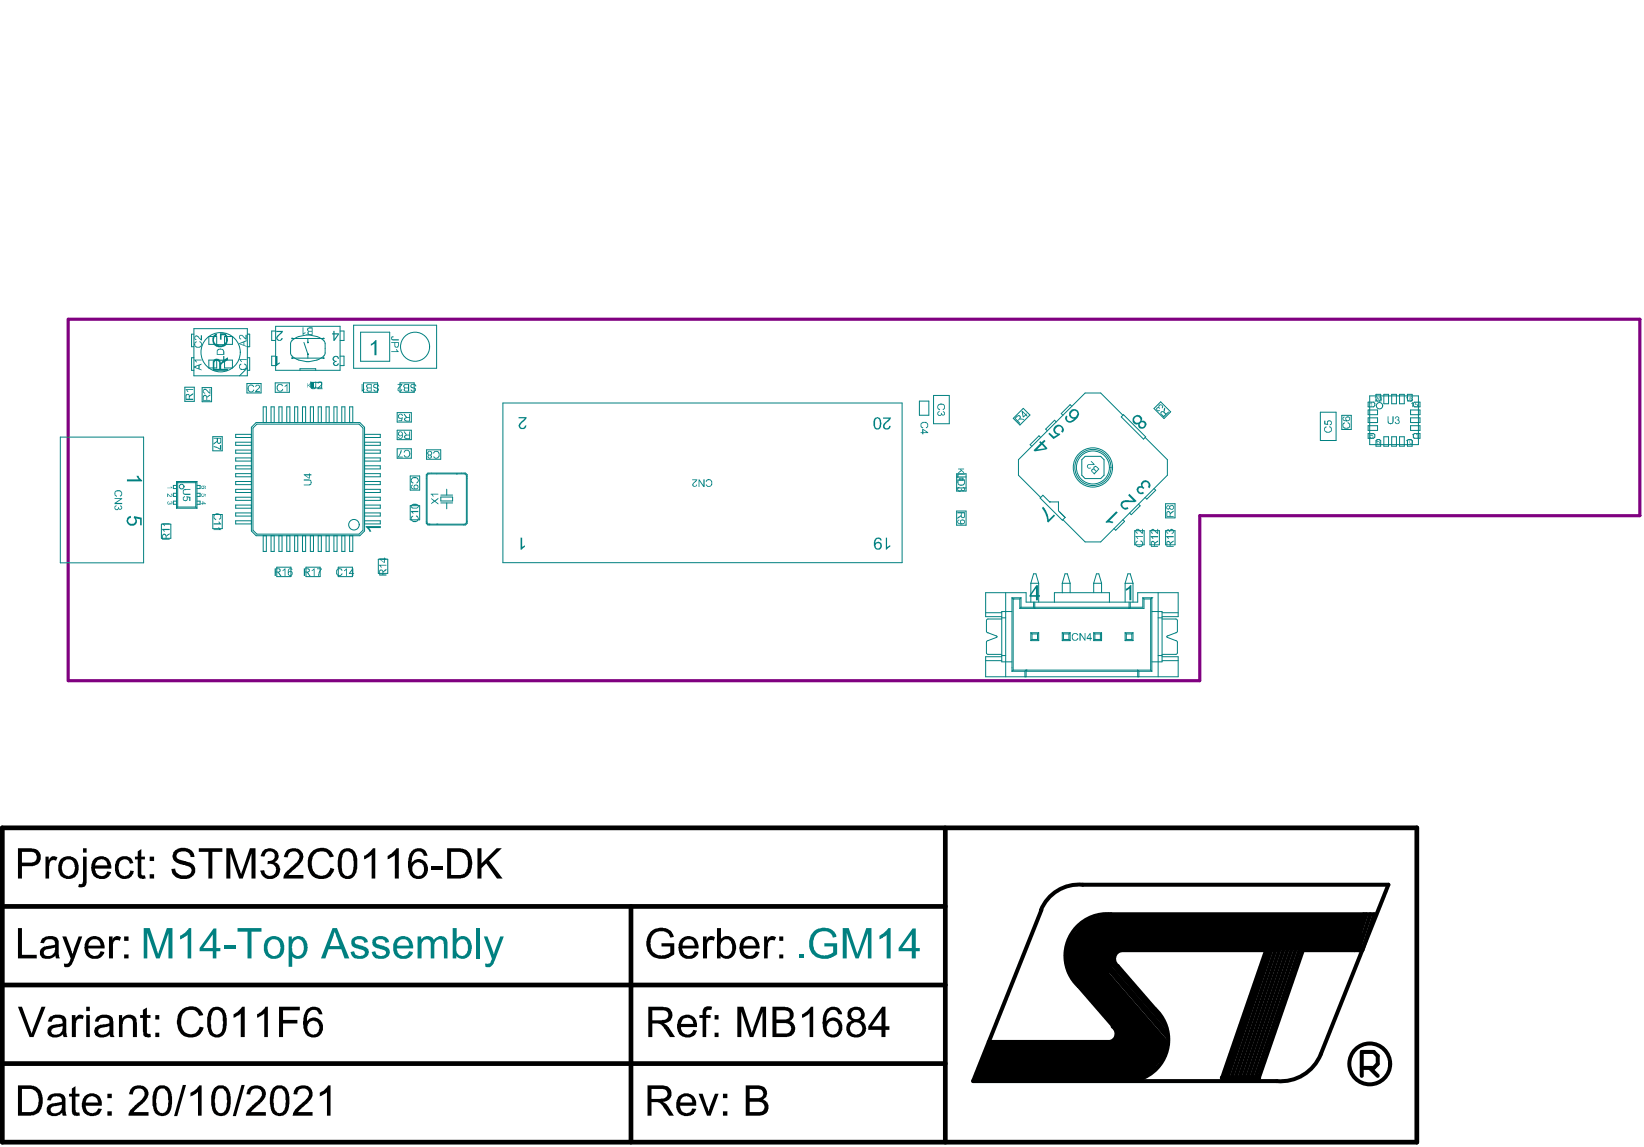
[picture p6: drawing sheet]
<svg xmlns="http://www.w3.org/2000/svg" width="348mm" height="243mm" viewBox="0 0 348 243" stroke-linecap="round" stroke-linejoin="round" font-family="sans-serif">
<g fill="#000">
<path d="M36.7 180.3a2.7 2.7 0 0 1 4.3 .5l.1 .6h-.7a1.63 1.63 0 0 0-1.3-1.3 1.63 1.63 0 0 0-1.7 .7 .94 .94 0 0 0 1.1 1.2l.4 .2a2.39 2.39 0 0 1 2.4 1.7 2.13 2.13 0 0 1-2.7 2.1 2.32 2.32 0 0 1-2.4-2.1l.9-.1a1.79 1.79 0 0 0 2.5 1.4 .98 .98 0 0 0 .9-1.2 .98 .98 0 0 0-1.1-.8l-.3-.2a2.69 2.69 0 0 1-2.5-1.4l-.1-.6zM55.5 180.3a1.92 1.92 0 0 1 2.2-.7 1.92 1.92 0 0 1 1.3 1.8l-.3 .5-.6 .5a1.73 1.73 0 0 1 1.2 1.6 1.73 1.73 0 0 1-1 1.7 2.05 2.05 0 0 1-3.2-1.5l.8-.1a1.23 1.23 0 0 0 1.9 1.1 1.32 1.32 0 0 0 .5-1.7 1.32 1.32 0 0 0-1.7-.6l.1-.7a1.11 1.11 0 0 0 1.2-.4 1.11 1.11 0 0 0 0-1.4 1.18 1.18 0 0 0-1.3-.2 1.18 1.18 0 0 0-.7 1.1l-.7-.1zM60.7 179.9a2.12 2.12 0 0 1 2.2-.3 2.12 2.12 0 0 1 1.3 1.8l-.3 .8-.5 .7-2.1 1.8-.2 .5h3.1v.7h-4.2a2.7 2.7 0 0 1 1.3-2.1l.4-.3a4.2 4.2 0 0 0 1.6-2.1 1.23 1.23 0 0 0-1.2-1.2 1.23 1.23 0 0 0-1.2 1.2h-.8zM66.1 180.2a2.73 2.73 0 0 1 4.5 1.1l-.8 .1a1.86 1.86 0 0 0-3.2-.6 3.5 3.5 0 0 0 .1 4.1 1.91 1.91 0 0 0 3.2-1.3l.8 .3a2.78 2.78 0 0 1-2.2 2.1 2.78 2.78 0 0 1-2.8-1.1 4.1 4.1 0 0 1 .4-4.7zM9.6 181.3h.7v.6a1.14 1.14 0 0 1 1.9-.5l-.4 .8a.86 .86 0 0 0-1 0 .86 .86 0 0 0-.3 .9l-.1 2.8h-.8zM23.1 198.2h.7v.6a1.14 1.14 0 0 1 1.8-.5l-.3 .8a.86 .86 0 0 0-1.1 0 .86 .86 0 0 0-.3 .9v2.8h-.8zM24.9 181.7a2.15 2.15 0 0 1 3 .2l.3 .7-.7 .2a1.09 1.09 0 0 0-.8-1 1.09 1.09 0 0 0-1.2 .4 2.42 2.42 0 0 0 .2 3 1.16 1.16 0 0 0 1.2 .1 1.16 1.16 0 0 0 .6-1.1l.8 .1a2.01 2.01 0 0 1-2.3 1.7 2.01 2.01 0 0 1-1.7-2.4l.2-1.3zM29.1 180.2l.8-.5v1.6h.8v.6h-.8v3.1l.2 .2h.6l.1 .7a2.02 2.02 0 0 1-1.6-.3l-.1-3.7h-.6v-.6h.6zM42.1 179.5h4.9v.8h-2.1v5.6h-.8v-5.6h-2zM47.9 179.5h1.3l1.8 5.5 1.9-5.5h1.2v6.4h-.9v-5.3l-1.8 5.3h-.8l-1.9-5.4v5.4h-.8zM77 181.1l1.2-.8 .7-.8h.5v6.4h-.8v-5l-1.6 1zM82 181.1a4.7 4.7 0 0 0 1.9-1.6h.5v6.4h-.9v-5l-.7 .6-.8 .4z"/>
<path d="M91.2 183.2h2.5v.8h-2.5zM101 179.5h.9v3.2l3.2-3.2h1.1l-2.7 2.6 2.8 3.8h-1.1l-2.3-3.2-1 1v2.2h-.9zM137.6 197.2a3.1 3.1 0 0 1 4.7 .4l.3 .6-.8 .2a2.06 2.06 0 0 0-1.6-1.4 2.06 2.06 0 0 0-2 .8 2.9 2.9 0 0 0 .2 3.8 2.5 2.5 0 0 0 3.2 .1l.2-.2v-1.2h-1.8v-.7h2.7l-.1 2.4a3.8 3.8 0 0 1-4.9 0 1.29 1.29 0 0 1-.7-1.1 3.6 3.6 0 0 1 .6-3.7zM148.7 198.2h.8v.6a1.14 1.14 0 0 1 1.8-.5l-.3 .8a.9 .9 0 0 0-1-.1 .9 .9 0 0 0-.4 1v2.8h-.9zM161.7 198.2h.6v.6a1.44 1.44 0 0 1 1.3-.7l.6 .2-.3 .8a.81 .81 0 0 0-1-.1 .81 .81 0 0 0-.4 .9l-.1 2.9h-.7zM3.8 196.4h.8v5.6h3.2v.8h-4zM3.8 213h.8l2.1 5.8 2.1-5.8h.8l-2.5 6.4h-.8zM13.2 198.2h.8l1.4 3.8 .2-1.1 1-2.7h.8l-1.7 4.7a2.49 2.49 0 0 1-1.3 1.8l-.8-.1-.1-.7a1.09 1.09 0 0 0 1.5-1.1zM15.2 214.8h.8v.7a1.14 1.14 0 0 1 1.7-.5l-.2 .7a.92 .92 0 0 0-1.1 0 .92 .92 0 0 0-.4 1v2.7h-.8zM25.2 214.8h.6v.7a1.7 1.7 0 0 1 2-.7 1.7 1.7 0 0 1 1.2 1.8v2.8h-.9v-2.7a1.07 1.07 0 0 0-1-1.3 1.07 1.07 0 0 0-1.1 1.2l-.1 2.8h-.7zM30.2 213.7l.9-.5v1.6h.7v.6h-.7v3.2l.2 .2h.5l.1 .6a1.57 1.57 0 0 1-1.6-.4l-.1-3.6h-.6v-.6h.6zM38.7 213.4a3 3 0 0 1 3.7 .3l.6 1.1-.9 .2a1.94 1.94 0 0 0-1.6-1.3 1.94 1.94 0 0 0-1.8 .8 3.8 3.8 0 0 0 .4 3.9 1.92 1.92 0 0 0 3.1-1.1l.9 .1a2.83 2.83 0 0 1-2.6 2.1 2.83 2.83 0 0 1-2.8-1.8 3.8 3.8 0 0 1 .6-3.8z"/>
<path d="M49.4 214.6l.8-.4 1.1-1.2h.5v6.4h-.9v-4.9l-1.5 .9zM54.4 214.6l.8-.4 1-1.2h.5v6.4h-.8v-4.9l-1.5 .9zM59 213h4.4v.8h-3.5v2h3v.8h-3v2.8h-.9zM149 213.2l.6-.3 1.1 .1-.3 .7a.7 .7 0 0 0-1 .7v.4h.9v.6h-.9v4h-.7v-4h-.7v-.6h.7v-.9zM156 213h1.3l1.7 5.5 2-5.5h1.1v6.4h-.8v-5.3l-1.9 5.3h-.8l-1.7-5.4v5.4h-.9zM169.7 214.6l1-.6 .8-1h.6v6.4h-.8v-4.9l-1.6 .9zM229.4 194.7l4.8-1.2h54v7.6h-51.6l-2.3 5.9-4 4-4.7-6.1v-5.5zM15.2 230.3l.8-.5v1.6h.8v.6h-.8v3a.53 .53 0 0 0 .8 .4v.7a1.19 1.19 0 0 1-1.6-.8v-3.3h-.6v-.6h.6zM28 230.1a2.08 2.08 0 0 1 3.4 1.3l-.1 .8-.6 .8-2.1 1.8-.3 .5h3.1v.8l-4.2-.1a2.53 2.53 0 0 1 1.2-1.9l.6-.5a2.8 2.8 0 0 0 1.6-2.3 1.27 1.27 0 0 0-1.1-1 1.27 1.27 0 0 0-1.3 .7l-.1 .6-.8-.1 .3-1zM38.7 229.6h.7l-1.9 6.6h-.7zM40.3 231.3l1.2-.8 .6-.8h.6v6.4h-.8v-5l-1.6 .9zM51.1 229.6h.7l-1.9 6.6h-.7z"/>
<path d="M52.8 230.1h.1a2.08 2.08 0 0 1 3.4 1.3v.2a4.2 4.2 0 0 1-1.8 2.4l-1.1 .9-.3 .4h3.2v.8l-4.3-.1a2.53 2.53 0 0 1 1.2-1.9l.6-.5a2.8 2.8 0 0 0 1.6-2.3 1.27 1.27 0 0 0-1.1-1 1.27 1.27 0 0 0-1.3 .7v.6l-.9-.1 .4-1zM62.7 230.1l.2-.1a2.53 2.53 0 0 1 2.8 .2 2.13 2.13 0 0 1-.6 3.1l-2.1 2h3.1v.8h-4.2l.1-.5a9.3 9.3 0 0 1 2.7-2.9 1.42 1.42 0 0 0 .3-2.1 1.25 1.25 0 0 0-1.4-.1 1.25 1.25 0 0 0-.7 1.1l-.8-.1 .2-.7zM67.7 231.2l.7-.3 1-1.2h.5v6.4h-.7v-5l-1.5 .9zM147.8 231.4h.9l1.2 3.8 1.4-3.8h.7l-1.7 4.7h-.7zM209.2 220.5h26.1l1.5-2.6 7.4 8.5-2.5 2.4h-35.8z"/>
<path d="M87 180.2a2 2 0 0 1 2-.6 2 2 0 0 1 1.5 1.5h-.9a1.16 1.16 0 0 0-1.2-.9 1.16 1.16 0 0 0-1.1 1l-.1 .3-.1 1.1a1.9 1.9 0 0 1 2.3-.7 1.9 1.9 0 0 1 1.1 2.1 2.07 2.07 0 0 1-2.1 2 2.07 2.07 0 0 1-2-2.2 6.3 6.3 0 0 1 .6-3.6zM87.6 182.9a1.43 1.43 0 0 0-.3 1.6 1.43 1.43 0 0 0 1.4 .8 1.38 1.38 0 0 0 .9-1.9 1.17 1.17 0 0 0-2-.5z"/>
<path d="M4.6 180.3v2.2h1.7a1.17 1.17 0 0 0 1.5-1.1 1.17 1.17 0 0 0-1.4-1.1zM3.8 179.5h2.6a1.94 1.94 0 0 1 2.1 1.2 1.94 1.94 0 0 1-.6 2.3l-1 .3h-2.3v2.6h-.8z"/>
<path d="M13.4 182.3v.1a2.13 2.13 0 0 0 .5 2.8 1.45 1.45 0 0 0 1.6-.3 1.45 1.45 0 0 0 .3-1.5 1.35 1.35 0 0 0-.8-1.5 1.35 1.35 0 0 0-1.6 .4zM12.8 181.9l.4-.3a2.3 2.3 0 0 1 2.8 .2v.1a2.81 2.81 0 0 1-.4 3.8 2.27 2.27 0 0 1-2.6-.2 2.27 2.27 0 0 1-.6-2.6z"/>
<path d="M17.6 179.5h.7v.9h-.7zM17.6 181.3h.7v4.9a1.25 1.25 0 0 1-.3 1.3 1.25 1.25 0 0 1-1.4 .2l.1-.7 .1 .1a.68 .68 0 0 0 .8-.9z"/>
<path d="M19 199.2l-.3 .9h2.6a1.29 1.29 0 0 0-.8-1.3 1.29 1.29 0 0 0-1.5 .4zM18.5 198.7a2.17 2.17 0 0 1 2.5-.4 2.17 2.17 0 0 1 1.1 2.2v.2h-3.4a1.34 1.34 0 0 0 .8 1.5 1.34 1.34 0 0 0 1.6-.6l.2-.3 .8 .2a2.22 2.22 0 0 1-2.7 1.3 2.22 2.22 0 0 1-1.5-2.7l.2-.8z"/>
<path d="M20.5 182.2l-.4 .9h2.6a1.27 1.27 0 0 0-.8-1.2 1.27 1.27 0 0 0-1.4 .3zM20.2 181.5a2.19 2.19 0 0 1 2.4 0 2.19 2.19 0 0 1 1 2.2l-3.5 .1a1.37 1.37 0 0 0 .8 1.4 1.37 1.37 0 0 0 1.6-.3l.2-.5 .8 .2a2.22 2.22 0 0 1-3.7 .7v-.1a3.1 3.1 0 0 1 .4-3.7z"/>
<path d="M26.3 198.2h.9v.9h-.9zM26.3 202h.9v.8h-.9z"/>
<path d="M31.7 181.3h.9v.9h-.9zM31.7 185h.9v.9h-.9z"/>
<path d="M72.6 180.6a6.9 6.9 0 0 0 0 4.3 1.14 1.14 0 0 0 1.3 .4 1.14 1.14 0 0 0 .8-1.2 5.2 5.2 0 0 0-.4-3.6l-.6-.3h-.5zM72.4 179.8a2 2 0 0 1 3.1 1.7l.1 .9a3.4 3.4 0 0 1-1.2 3.4 1.94 1.94 0 0 1-2.8-1.7 5 5 0 0 1 .6-4.1z"/>
<path d="M95.4 180.3v4.9h1.6a1.86 1.86 0 0 0 1.9-1.4 3.5 3.5 0 0 0-.7-3.2l-.9-.3zM94.6 179.5h2.5a2.6 2.6 0 0 1 2.7 2.6 3.3 3.3 0 0 1-1.6 3.6l-.7 .2h-2.9z"/>
<path d="M144.8 199.1l-.4 .6v.4h2.6a1.27 1.27 0 0 0-.8-1.3 1.27 1.27 0 0 0-1.4 .3zM144.3 198.6a2.17 2.17 0 0 1 2.3-.3 2.17 2.17 0 0 1 1.2 2v.4h-3.4a1.33 1.33 0 0 0 .9 1.5 1.33 1.33 0 0 0 1.6-.7l.1-.2 .8 .2a2.22 2.22 0 0 1-2.8 1.3 2.22 2.22 0 0 1-1.4-2.7v-.1a1.53 1.53 0 0 1 .6-1.2z"/>
<path d="M152.9 199.1a2.74 2.74 0 0 0-.1 2.8 1.27 1.27 0 0 0 1.4 .2 1.27 1.27 0 0 0 .7-1.3 1.89 1.89 0 0 0-1-2 .96 .96 0 0 0-1 .3zM151.7 196.4h.8v2.3a1.79 1.79 0 0 1 2.1-.5 1.79 1.79 0 0 1 1.1 1.7 2.29 2.29 0 0 1-1.8 3l-.8-.1-.6-.6v.6h-.8z"/>
<path d="M157.7 199.1l-.4 1h2.6a1.29 1.29 0 0 0-.8-1.3 1.29 1.29 0 0 0-1.4 .3zM157.3 198.5a2.17 2.17 0 0 1 2.4-.1 2.17 2.17 0 0 1 1 2.1v.2h-3.4a1.34 1.34 0 0 0 .8 1.5 1.34 1.34 0 0 0 1.6-.6l.2-.3 .8 .2a2.06 2.06 0 0 1-2.7 1.4 2.62 2.62 0 0 1-1.1-3.9z"/>
<path d="M164.9 198.2h.8v.9h-.8zM164.9 202h.8v.8h-.8z"/>
<path d="M9.5 201.1a.75 .75 0 0 0-.1 .9 .75 .75 0 0 0 .9 .3 1.38 1.38 0 0 0 1.3-1.8l-1.7 .4zM8.9 198.7a2.75 2.75 0 0 1 3.3-.1l.2 .5v2.9l.3 .8h-.9l-.1-.6a2.34 2.34 0 0 1-2.9 .4 1.42 1.42 0 0 1-.2-1.7 1.42 1.42 0 0 1 1.5-.7l1.5-.3a.97 .97 0 0 0-.3-1 .97 .97 0 0 0-1.1-.1h-.4l-.5 .8-.8-.1z"/>
<path d="M11.2 217.6a.79 .79 0 0 0-.2 1.1 .79 .79 0 0 0 1.2 .2 1.43 1.43 0 0 0 1.1-1.8zM10.7 215.1a2.93 2.93 0 0 1 3.1 .1l.2 .5v2.9l.3 .8h-.9l-.1-.5a2.23 2.23 0 0 1-3.1 0 1.42 1.42 0 0 1 1.4-2.1l1.6-.2a.97 .97 0 0 0-.3-1.1 .97 .97 0 0 0-1.1-.1l-.6 .2-.3 .6h-.8l.2-.6z"/>
<path d="M18.2 213h.8v1h-.8zM18.2 214.8h.8v4.6h-.8z"/>
<path d="M21.1 217.6a.79 .79 0 0 0-.2 1 .79 .79 0 0 0 1 .3 1.32 1.32 0 0 0 1.2-1.5v-.3zM20.4 215.3a2.56 2.56 0 0 1 3.4 .1l.2 .8v1.3a3.1 3.1 0 0 0 .2 1.9h-.8l-.2-.5a2.21 2.21 0 0 1-3.1 0 1.45 1.45 0 0 1 .1-1.5 1.45 1.45 0 0 1 1.4-.6l1.4-.2a.78 .78 0 0 0 0-1 .78 .78 0 0 0-1-.2l-.8 .2-.3 .6h-.8z"/>
<path d="M32.9 214.8h.8v.9h-.8zM32.9 218.5h.8v.9h-.8z"/>
<path d="M45.1 214a5.8 5.8 0 0 0-.2 4 1.11 1.11 0 0 0 1.2 .9 1.11 1.11 0 0 0 .9-1.2 8.8 8.8 0 0 0-.1-3.4 1.1 1.1 0 0 0-1.8-.3zM44.4 213.7a1.94 1.94 0 0 1 2.1-.6 1.94 1.94 0 0 1 1.3 1.7l.2 1.5a3.3 3.3 0 0 1-1 3 2.03 2.03 0 0 1-3.1-1.8l-.1-1.4a4 4 0 0 1 .6-2.4z"/>
<path d="M65.2 213.4a1.92 1.92 0 0 1 3 1.2h-.7a1.25 1.25 0 0 0-1.5-.9 1.25 1.25 0 0 0-1 1.4v1.1a1.92 1.92 0 0 1 2.5-.6 1.92 1.92 0 0 1 .7 2.5 2.04 2.04 0 0 1-2.1 1.4 2.04 2.04 0 0 1-1.8-1.7 4.7 4.7 0 0 1 .9-4.4zM65.5 216.2a1.54 1.54 0 0 0-.4 1.7 1.54 1.54 0 0 0 1.3 1 1.49 1.49 0 0 0 1.2-1.5 1.49 1.49 0 0 0-1.5-1.4z"/>
<path d="M138 213.8v2.1h2a1.12 1.12 0 0 0 1.2-.6 1.12 1.12 0 0 0-.2-1.3l-.5-.2zM137.2 213h3a1.76 1.76 0 0 1 1.9 1 1.76 1.76 0 0 1-.5 2.1l-1.1 .5 1 .7 1.3 2.1h-1.1l-.9-1.4a2.26 2.26 0 0 0-1.6-1.4h-1.2v2.8h-.8z"/>
<path d="M144.6 215.6l-.5 1.1h2.6a1.34 1.34 0 0 0-1.9-1.2zM143.9 215.2a2.17 2.17 0 0 1 2.6-.2 2.17 2.17 0 0 1 1 2.3h-3.4a1.29 1.29 0 0 0 .4 1.2 1.33 1.33 0 0 0 2.2-.6l.8 .2a2.17 2.17 0 0 1-3.7 .8 3 3 0 0 1 .1-3.7z"/>
<path d="M151.2 214.8h.8v.9h-.8zM151.2 218.5h.8v.9h-.8z"/>
<path d="M164.3 213.8v1.9h1.5a1.01 1.01 0 0 0 1.3-.9 1.01 1.01 0 0 0-1.3-1zM164.3 216.5v2.2h2a1.11 1.11 0 0 0 1.1-1.2 1.11 1.11 0 0 0-1.3-1zM163.4 213h2.6a1.7 1.7 0 0 1 1.6 .8 1.7 1.7 0 0 1 .1 1.8l-.6 .5a1.74 1.74 0 0 1 1.1 2 1.74 1.74 0 0 1-1.9 1.3h-2.9z"/>
<path d="M174.8 213.7a1.98 1.98 0 0 1 3.3 .7v.2h-.7a1.2 1.2 0 0 0-1.3-.9 1.2 1.2 0 0 0-1.1 1.1l-.2 .4v1a1.92 1.92 0 0 1 2.6-.6 1.92 1.92 0 0 1 .7 2.5 2.03 2.03 0 0 1-2.2 1.4 2.03 2.03 0 0 1-1.7-2 5.2 5.2 0 0 1 .6-3.8zM175.4 216.2a1.53 1.53 0 0 0-.4 1.7 1.53 1.53 0 0 0 1.4 1 1.6 1.6 0 0 0 .5-2.7h-.2a1.07 1.07 0 0 0-1.3 0z"/>
<path d="M180.3 214a1.05 1.05 0 0 0 .5 1.6 1.05 1.05 0 0 0 1.4-1.1 1.11 1.11 0 0 0-1.9-.5zM179.8 217.6a1.32 1.32 0 0 0 2.6 0 1.32 1.32 0 0 0-2.6 0zM179.6 213.7a1.88 1.88 0 0 1 2.2-.6 1.88 1.88 0 0 1 1.2 2l-.2 .4-.8 .5a1.86 1.86 0 0 1 1.1 2.3 1.86 1.86 0 0 1-2.2 1.2 1.87 1.87 0 0 1-1.7-1.3 1.87 1.87 0 0 1 .6-2l.4-.2a1.41 1.41 0 0 1-.6-2.3z"/>
<path d="M186.5 214.3l-2 2.9h2zM186.7 213h.6v4.2h.9v.7h-.9v1.5h-.8v-1.5h-2.8v-.7z"/>
<path d="M4.6 230.4v4.9h1.5a1.77 1.77 0 0 0 2-2 2.38 2.38 0 0 0-1.2-2.8zM3.8 229.7h2.5a2.79 2.79 0 0 1 2.7 3.2 2.68 2.68 0 0 1-2.3 3.1l-2.9 .1z"/>
<path d="M10.9 234.3a.82 .82 0 0 0 0 1.1 .82 .82 0 0 0 1.1 .1 1.34 1.34 0 0 0 1.1-1.4v-.4zM10.6 231.7a2.93 2.93 0 0 1 3 .2l.3 .5v2.8l.2 .9h-.8l-.1-.6a2.18 2.18 0 0 1-3.1 .1 1.39 1.39 0 0 1 0-1.5 1.39 1.39 0 0 1 1.4-.6l1.5-.4a.95 .95 0 0 0-.3-1 .95 .95 0 0 0-1-.1l-.6 .2-.4 .7-.7-.1 .1-.6z"/>
<path d="M18.5 232.4l-.3 .9h2.6a1.33 1.33 0 0 0-.8-1.2 1.33 1.33 0 0 0-1.5 .3zM17.9 231.9a2.14 2.14 0 0 1 2.2-.5 2.14 2.14 0 0 1 1.4 1.7v.9h-3.4a1.39 1.39 0 0 0 1.1 1.5 1.39 1.39 0 0 0 1.6-.9l.7 .1a2.15 2.15 0 0 1-3.6 .9v-.1a2.91 2.91 0 0 1 0-3.6z"/>
<path d="M22.7 231.4h1v1h-1zM22.7 235.2h1v.9h-1z"/>
<path d="M33.4 230.8l-.1 .3a5.6 5.6 0 0 0 .2 4.1 1.13 1.13 0 0 0 1.3 .2 1.13 1.13 0 0 0 .7-1.1 8.8 8.8 0 0 0-.2-3.4 1.1 1.1 0 0 0-1.9-.1zM32.9 230.3a1.98 1.98 0 0 1 2.2-.5 1.98 1.98 0 0 1 1.2 2l.1 1.2a3.3 3.3 0 0 1-1.1 2.9 1.99 1.99 0 0 1-2.9-1.8l-.1-1.4a4 4 0 0 1 .6-2.4z"/>
<path d="M45.8 230.9l-.1 .2a5.6 5.6 0 0 0 .2 4.1 1.13 1.13 0 0 0 1.3 .2 1.13 1.13 0 0 0 .7-1.1 8.8 8.8 0 0 0-.2-3.4 1.14 1.14 0 0 0-1.9 0zM45.3 230.3a1.98 1.98 0 0 1 2.2-.5 1.98 1.98 0 0 1 1.2 2l.1 1.2a3.5 3.5 0 0 1-1.2 3 2.03 2.03 0 0 1-2.8-1.9l-.1-1.4a4 4 0 0 1 .6-2.4z"/>
<path d="M58.2 230.9l-.1 .2a5.6 5.6 0 0 0 .3 4.1 1.13 1.13 0 0 0 1.2 .2 1.13 1.13 0 0 0 .7-1.1 8.8 8.8 0 0 0-.2-3.4 1.14 1.14 0 0 0-1.9 0zM58 230a2.01 2.01 0 0 1 2.2 0 2.01 2.01 0 0 1 1 1.9v1.1a3.5 3.5 0 0 1-1.1 3 2.03 2.03 0 0 1-2.9-1.9v-.3a5.1 5.1 0 0 1 .4-3.3z"/>
<path d="M137.8 230.4v2.1h1.9a1.35 1.35 0 0 0 1.5-1.1l-.1-.2a.97 .97 0 0 0-1.2-.8zM137 229.7h3a1.77 1.77 0 0 1 2 2.3 2 2 0 0 1-1.7 1.2l.8 .6 1.5 2.3h-1l-1-1.4a2.18 2.18 0 0 0-1.7-1.5h-1.1v2.9h-.8z"/>
<path d="M144.3 232.4l-.3 .3-.1 .6h2.6a1.27 1.27 0 0 0-.8-1.2 1.27 1.27 0 0 0-1.4 .3zM143.8 231.9a2.17 2.17 0 0 1 2.5-.3 2.17 2.17 0 0 1 1 2.4h-3.5a1.42 1.42 0 0 0 .9 1.4 1.42 1.42 0 0 0 1.6-.3l.2-.5 .8 .1a2.17 2.17 0 0 1-2.5 1.5 2.17 2.17 0 0 1-1.7-2.5l.1-.8z"/>
<path d="M153 231.4h.9v1h-.9zM153 235.2h.9v.9h-.9z"/>
<path d="M158.6 230.4v2h1.6a.98 .98 0 0 0 1.2-.7 .98 .98 0 0 0-.6-1.2zM158.6 233.1v2.2h1.9a1.11 1.11 0 0 0 1.3-1.1 1.11 1.11 0 0 0-1.3-1.1zM157.8 229.7h2.5a1.69 1.69 0 0 1 2 2l-.2 .4-.7 .6a1.68 1.68 0 0 1 1.2 1.8 1.68 1.68 0 0 1-1.6 1.5l-3.2 .1z"/>
<circle cx="231.7" cy="223.9" r=".85"/>
</g>
<g fill="none" stroke="#000" stroke-width=".85">
<path d="M220.4 192.5l-14.5 36.3h64.3a9.1 9.1 0 0 0 9.3-5.7l14.3-35.9h-64.7a8.7 8.7 0 0 0-8.9 5.4M228.9 196.6l17.6 20.3M229.1 198l17.6 20.4M229.5 199.3l17.7 20.3M288.5 193.5l-2.5 7.6M289.1 193.5l-2.5 7.6M289.9 193.5l-2.5 7.6M226.1 205.6l18.1 20.8M227 204.8l17.6 20.3M227 205.6l17.6 20.4M227.3 201.1h43.2M227.4 204.4l17.6 20.3"/>
<path d="M227.8 203.9l17.7 20.4M228.2 203.5l17.7 20.4M228.7 203.1l17.6 20.3M229.1 201l17.6 20.3M229.1 201.8l17.6 20.4M229.1 202.7l17.5 20.1M229.5 200.5l17.7 20.4M235.4 217.2a1.81 1.81 0 0 1 .7 2.2 1.81 1.81 0 0 1-2 1.1M237.7 201a1.89 1.89 0 0 0-1.9 1.3 1.89 1.89 0 0 0 .7 2.1l7.9 9.1a8.8 8.8 0 0 1-3.6 15M268.2 200.2l-9.6 27.9M268.9 200.2l-9.6 27.7M269.3 200.2l-9.6 27.7"/>
<path d="M270.1 200.2l-9.5 27.7M271 200.2l-9.6 27.7M271.8 200.2l-9.5 27.7M272.7 200.2l-9.6 27.7M273.5 200.2l-9.5 27.7M274.3 200.2l-9.5 27.7M275.2 200.2l-9.5 27.7M276 201.1h12.3l2.5-7.6h-55.8a8.8 8.8 0 0 0-8.8 5.2 8.8 8.8 0 0 0 2 10l10.2 11.8h-29.2M276 200.2l-9.7 27.9M288.1 226h2.6l.8-.9v-1.7l-.8-.8h-2.6v5.1M289.8 226l1.7 1.7"/>
<circle cx="289.8" cy="225.1" r="4.3"/>
</g>
<path d="M.5 175.2h299.3v66.5h-299.3zM200 175.2v66.5M.5 191.8h199.5M133.5 191.8v49.9M.5 208.4h199.5M.5 225.1h199.5M258.6 228.1h7.7" fill="none" stroke="#000" stroke-width="1"/>
<path d="M14.4 67.6h332.6v41.5h-93.1v34.9h-239.5z" fill="none" stroke="#800080" stroke-width=".67"/>
<g fill="none" stroke="#008080" stroke-width=".21">
<path d="M41 75.7h-.5v2.7h.5M41 70.7h-.5v2.7h.5M41 69.5h11.3v10h-11.3zM44.2 76.2h1.6v1.7h-1.6zM44.2 71.2h1.6v1.7h-1.6zM47.5 76.2h1.7v1.7h-1.7zM47.5 71.2h1.7v1.7h-1.7zM52.3 75.7h.5v2.7h-.5M52.3 70.7h.5v2.7h-.5M52.3 77.9l-1.6 1.6M58.3 69h13.7v9.4h-13.7zM58.3 75.4h-.8v2h.8"/>
<path d="M58.3 70h-.8v2h.8M61.5 72.7v2M61.8 75.8h6.7M61.8 71.6h6.7M63.2 76.2l1.7 .3 2.1-.3M63.2 71.2l1.7-.3 2.1 .3M63.5 78.4v-.4h3.3v.4M64.3 72.5l.8 2.5v.8M65.1 71.6v.9M68.8 72.7v2M72 75.4h.8v2h-.8M72 70h.8v2h-.8"/>
<path d="M74.8 68.8h17.6v9.1h-17.6zM76.3 70.3h6.2v6.1h-6.2zM12.8 92.5h17.6v26.6h-17.6zM39.1 81.9h2v3h-2zM42.8 82h2v3h-2zM45 92.4h2v3h-2zM52.2 81.2h3v2h-3zM53.2 91.9h-3.3v.7h3.3M53.2 93.6h-3.3v.6h3.3M53.2 95.2h-3.3v.7h3.3M53.2 96.9h-3.3v.7h3.3M53.2 98.6h-3.3v.6h3.3"/>
<path d="M54.2 89.4h21.9l1 1v22l-1 1h-21.9l-1-1v-22zM54.4 89.7h21.6l.8 .9v21.6l-.8 .8h-21.6l-.9-.8v-21.6zM55.7 89.4v-3.3h.7v3.3M57.3 89.4v-3.3h.7v3.3M58.2 81h3v2h-3zM59 89.4v-3.3h.7v3.3M60.7 89.4v-3.3h.6v3.3M62.3 89.4v-3.3h.7v3.3M64 89.4v-3.3h.7v3.3M65.7 89.4v-3.3h.6v3.3M65.9 80.9h2.2v1.2h-2.2zM67.3 89.4v-3.3h.7v3.3"/>
<path d="M69 89.4v-3.3h.7v3.3M70.6 89.4v-3.3h.7v3.3M72.3 89.4v-3.3h.7v3.3M74 89.4v-3.3h.6v3.3M76.9 81h3v2h-3zM77.1 91.9h3.4v.7h-3.4M77.1 93.6h3.4v.6h-3.4M77.1 95.2h3.4v.7h-3.4M77.1 96.9h3.4v.7h-3.4M77.1 98.6h3.4v.6h-3.4M84 87.3h3v2h-3zM84 91h3v2h-3z"/>
<path d="M84 95h3v2h-3zM84.6 81h3v2h-3zM90.3 95.2h2.9v2h-2.9zM106.4 85.3h84.5v33.8h-84.5zM194.5 84.9h2v3h-2zM197.5 83.7h3.3v6h-3.3zM216.5 86.4l1.4 1.4-2.1 2.1-1.4-1.4zM220.2 92.6l-.4-.4-1.8 1.9 .3 .3M223.5 89.3l-.4-.4-1.9 1.9 .4 .4M226.8 86l-.4-.4-1.9 1.9 .4 .4M228.9 97.3l.7-.7h3.3l.7 .7v3.3l-.7 .7h-3.3l-.7-.7zM237.6 87.9l-4.7-4.7h-3.3l-14.1 14.1v3.3l4.7 4.7"/>
<path d="M237.7 87.7l4.7 4.8-.5 .4-4.7-4.7zM242.3 92.6l4.7 4.7v3.3l-14.1 14.1h-3.3l-4.7-4.7M245.6 85l2.1 2.1-1.4 1.5-2.1-2.2zM279.4 87.2h3.3v6h-3.3zM283.9 87.9h2v3h-2zM289.5 85.1h1.1l.3 .2v.5l-.3 .3h-1.1zM289.5 88.4h2v1h-2zM289.5 86.8h2v1h-2zM289.5 90.1h2v1h-2zM289.5 91.7h1.1l.3 .3v.5l-.3 .2h-1.1zM289.8 83.8h10.3v10.3h-10.3zM291.1 83.4h1v1.2l-.2 .3h-.5l-.3-.3z"/>
<path d="M291.4 93h.5l.2 .3v1.1h-1v-1.1zM292.8 92.4h1v2h-1zM292.8 83.4h1v2h-1zM294.5 92.4h1v2h-1zM294.5 83.4h1v2h-1zM296.1 92.4h1v2h-1zM296.1 83.4h1v2h-1zM297.8 83.4h1v1.2l-.3 .3h-.5l-.2-.3zM298 93h.5l.3 .3v1.1h-1v-1.1zM298.4 88.4h2v1h-2zM298.4 90.1h2v1h-2zM298.4 86.8h2v1h-2z"/>
<path d="M299 85.3l.3-.2h1.1v1h-1.1l-.3-.3zM299 92l.3-.3h1.1v1h-1.1l-.3-.2zM34.2 110.9h1.9v3h-1.9zM37.3 106h-.6v.7h.6M37.3 102.7h-.6v.7h.6M37.3 104.4h-.6v.6h.6M37.3 101.9l.3 .2M37.3 101.9v5.6M37.3 107.5h4.4M37.3 101.9h4.4M37.6 107.3l-.3 .2M37.6 102.1v5.2"/>
<path d="M37.6 107.3h3.8M37.6 102.1h3.8M41.4 107.3l.3 .2M41.4 102.1v5.2M41.7 106h.6v.7h-.6M41.7 104.4h.6v.6h-.6M41.7 102.7h.6v.7h-.6M41.7 101.9l-.3 .2M41.7 101.9v5.6M45 108.9h2v3h-2zM53.2 100.2h-3.3v.7h3.3M53.2 101.9h-3.3v.7h3.3"/>
<path d="M53.2 103.6h-3.3v.6h3.3M53.2 105.2h-3.3v.7h3.3M53.2 106.9h-3.3v.6h3.3M53.2 108.5h-3.3v.7h3.3M53.2 110.2h-3.3v.7h3.3M55.7 113.4v3.3h.7v-3.3M57.3 113.4v3.3h.7v-3.3M59 113.4v3.3h.7v-3.3M60.7 113.4v3.3h.6v-3.3M62.3 113.4v3.3h.7v-3.3M64 113.4v3.3h.7v-3.3M65.7 113.4v3.3h.6v-3.3"/>
<path d="M67.3 113.4v3.3h.7v-3.3M69 113.4v3.3h.7v-3.3M70.6 113.4v3.3h.7v-3.3M72.3 113.4v3.3h.7v-3.3M74 113.4v3.3h.6v-3.3M77.1 100.2h3.4v.7h-3.4M77.1 101.9h3.4v.7h-3.4M77.1 103.6h3.4v.6h-3.4M77.1 105.2h3.4v.7h-3.4M77.1 106.9h3.4v.6h-3.4M77.1 108.5h3.4v.7h-3.4M77.1 110.2h3.4v.7h-3.4"/>
<path d="M80 118.3h2v3h-2zM86.8 100.7h2v3h-2zM86.8 107h2v3h-2zM90.4 100.7v9.8M90.5 100.1h8l.3 .3v10.4l-.3 .3h-8l-.3-.3v-10.4zM90.8 110.9h.1M90.8 110.9h7.5M90.8 100.3h7.5M92.4 110.9h.1M93.3 105.2h2.5v.8h-2.5zM93.3 104.8h2.5M93.3 106.4h2.5"/>
<path d="M94.5 103.5v1.3M94.5 106.4v1.3M96.6 100.3h.1M98.7 100.7v9.8M202.4 108.1h2v3h-2zM202.4 100.3h2v3.6h-2zM202.4 103.3h2M202.4 100.9h2M203.1 101.2h.6v.4h-.6zM220.7 104.8l1.4 1.4h1.9v1.9l1.4 1.4-.6 .6-4.7-4.7zM222.1 106.2h.1M237.6 110l.3 .3-1.8 1.9-.4-.3"/>
<path d="M240.1 112.3h2v3h-2zM240.9 106.7l.3 .3-1.8 1.9-.4-.3M243.3 112.3h2v3h-2zM244.2 103.4l.3 .3-1.9 1.9-.3-.3M246.6 112.3h2v3h-2zM246.6 106.6h2v3h-2zM58.6 120h3v2h-3zM64.7 120h3v2h-3zM71.6 120h3v2h-3zM208.5 139.8h3.5M208.5 129.7h3.5M208.7 131.3v2.3"/>
<path d="M208.7 135.9v2.2M209 138.5h3M209 131h3M209 133.9l1.8 .7M210.8 134.9l-1.8 .7M212 130.5h-3.5v-5.1h8.6v2h23.6v-2h8.6v5.1h-3.4M212 139h-3.5v4.2h40.8v-4.2h-3.4M212 138.7h.8M212 130.7h.8M212.8 125.4v17.8M214.1 126.5v15.5M214.1 129.4h-2.1v10.7h2.1"/>
<path d="M214.1 126.5l.3 .2M214.1 126.5h1.9M214.4 126.7h.1M214.4 126.7v15.1M214.4 126.7h1.4M215.8 126.7v2M216 126.5l-.2 .2M216 126.5v2M216 128.5l-.2 .2M216 128.5h2.7M218.1 123.4v4M218.1 133.9v1.7"/>
<path d="M218.1 135.6h1.7M218.1 133.9h1.7M218.1 133.9l.3 .2M218.1 123.4l.6-2h.5l.6 2M218.1 123.4h1.7M218.4 134.1h1.1M218.4 135.3h1.1M218.4 134.1v1.2M218.4 135.3l-.3 .3M218.7 127.4v1.1M218.9 127.4v1.3l-.2-.2M218.9 128.5h20"/>
<path d="M219.5 134.1v1.2M219.5 135.3l.3 .3M219.8 123.4v4M219.8 133.9v1.7M219.8 133.9l-.3 .2M223.1 127.4v-2h11.6v2M224.8 135.6h1.6M224.8 133.9h1.6M224.8 123.4l.5-2h.5l.6 2M224.8 123.4h1.6M224.8 123.4v2M224.8 133.9v1.7"/>
<path d="M224.8 133.9l.2 .2M225 134.1h1.2M225 135.3h1.2M225 134.1v1.2M225 135.3l-.2 .3M226.2 134.1v1.2M226.2 135.3l.2 .3M226.4 123.4v2M226.4 133.9v1.7M226.4 133.9l-.2 .2M231.4 135.6h1.7M231.4 133.9h1.7"/>
<path d="M231.4 123.4l.6-2h.5l.6 2M231.4 123.4h1.7M231.4 133.9l.3 .2M231.4 123.4v2M231.4 133.9v1.7M231.7 134.1h1.1M231.7 135.3h1.1M231.7 135.3l-.3 .3M231.7 134.1v1.2M232.8 135.3l.3 .3M232.8 134.1v1.2M233.1 133.9l-.3 .2"/>
<path d="M233.1 123.4v2M233.1 133.9v1.7M238.1 135.6h1.6M238.1 133.9h1.6M238.1 123.4l.5-2h.5l.6 2M238.1 123.4h1.6M238.1 123.4v4M238.1 133.9v1.7M238.1 133.9l.2 .2M238.3 134.1h1.2M238.3 135.3h1.2M238.3 134.1v1.2"/>
<path d="M238.3 135.3l-.2 .3M238.9 127.4v1.3l.2-.2M239.1 127.4v1.1M239.5 134.1v1.2M239.5 135.3l.2 .3M239.7 123.4v4M239.7 133.9v1.7M239.7 133.9l-.2 .2M241.8 126.5v2h-2.7M241.8 126.5l.2 .2M241.8 126.5h1.9M242 126.7v2h-26.2"/>
<path d="M242 126.7h1.5M243.5 126.7v15.1M243.7 126.5h.1M243.7 129.4h2.2v10.7h-2.2M243.7 126.5l-.2 .2M243.7 126.5v15.5M245 138.7h.9M245 130.7h.9M245 125.4v17.8M245.9 138.5h2.9M245.9 139.8h3.4M245.9 131h2.9"/>
<path d="M245.9 129.7h3.4M247 134.9l1.8 .7M248.8 133.9l-1.8 .7M249.1 131.3v2.3M249.1 135.9v2.2M214.1 142h2.8M214.4 141.8l-.3 .2M214.4 141.8h29.1M216.9 142v1.2M217.1 141.8h.1M217.1 141.8v1.4M217.1 141.8l-.2 .2"/>
<path d="M217.1 142h23.6M241 142l-.3-.2v1.4M241 142v1.2M241 142h2.7M243.5 141.8l.2 .2"/>
</g>
<path d="M65.9 80.9h.6v1.2h-.6z" fill-rule="evenodd" fill="#008080"/>
<g fill="#008080">
<path d="M26.9 101.4h2.5l-.5-.7a.74 .74 0 0 1 .7 .6l.5 .3v.3h-3.2z"/>
<path d="M35.4 104.4l.4 .3a.3 .3 0 0 0 .2 .3 .3 .3 0 0 0 .3-.1v-.2l-.1-.1a.3 .3 0 0 1 .3 .4 .3 .3 0 0 1-.5 .1l-.4-.5v.6h-.2z"/>
<path d="M35.4 106.3l.2-.2v.2a.22 .22 0 0 0-.1 .2 .22 .22 0 0 0 .2 .2l.2-.1v-.3l.2 .3a.18 .18 0 0 0 .2-.1 .18 .18 0 0 0-.1-.2v-.2a.31 .31 0 0 1 .2 .4 .31 .31 0 0 1-.4 .2l-.4 .1-.2-.2z"/>
<path d="M35.4 103.2h.8l-.1-.2h.1l.3 .3z"/>
<path d="M42.7 104.4l.1 .2a.22 .22 0 0 0-.1 .3 .22 .22 0 0 0 .4 0 .22 .22 0 0 0-.1-.3h.6v.5l-.1-.4-.3-.1a.36 .36 0 0 1-.1 .5 .36 .36 0 0 1-.5-.1 .36 .36 0 0 1 .1-.5z"/>
<path d="M65 81.1l.1 .5 .7-.5-.4 .4 .4 .5h-.2l-.3-.4-.3 .4z"/>
<path d="M78.5 72.7l.3-.1 .6-.6h.3v3.2h-.5v-2.6l-.6 .5z"/>
<path d="M110.1 113.8h.4v2l.6-.4v.3l-.7 .6h-.3z"/>
<path d="M202.7 99.2h1.3v.1h-.7l.7 .6v.3l-.5-.5-.8 .5v-.2l.6-.5-.2-.2h-.4z"/>
<path d="M239 104.5l1.5 1.5-.4 .3h-.9a1.93 1.93 0 0 0-1.7 .3 .62 .62 0 0 0 .2 .7 .62 .62 0 0 0 .8 0l.3 .3a1.02 1.02 0 0 1-1.6-.6 1.02 1.02 0 0 1 1.2-1.2l1.4 .1-1.1-1.1z"/>
<path d="M290.1 91.7h.5v.2h-.5v.2a.37 .37 0 0 1 .5 .2 .37 .37 0 0 1-.3 .5 .37 .37 0 0 1-.4-.3h.2a.22 .22 0 0 0 .2 .2 .22 .22 0 0 0 .2-.3l-.3-.3-.3 .2z"/>
<path d="M290.2 85.1l.1 1.1-.1-.9-.2 .2z"/>
<path d="M290.9 84a.35 .35 0 0 1 .6 0 .35 .35 0 0 1-.2 .5l-.3 .4 .6 .1h-.8l.4-.5a.23 .23 0 0 0 .2-.3 .23 .23 0 0 0-.3-.1l-.2 .1z"/>
<path d="M297.5 93.2l.4-.2v1h-.2v-.8v.1z"/>
<path d="M298.9 91.8l.2-.1v1.1l-.1-.8-.2 .1z"/>
<path d="M299.8 91.8l.1-.1v1.1v-.8l-.3 .1z"/>
<path d="M298.6 85.3l.4-.2v1.1h-.2v-.9l-.1 .2z"/>
<path d="M299.4 85.1h.5l-.4 .1v.3a.36 .36 0 0 1 .5 .2 .36 .36 0 0 1-.3 .5 .36 .36 0 0 1-.4-.3h.1a.23 .23 0 0 0 .4 0 .23 .23 0 0 0 0-.3 .23 .23 0 0 0-.4 0z"/>
<path d="M297.5 84.1l.4-.2v1.1h-.2v-.9l-.1 .2z"/>
<path d="M27 109.5l.7-.4v.4a.68 .68 0 0 0-.6 .8 .68 .68 0 0 0 .8 .6 .8 .8 0 0 0 .6-1.1l-.2-.2 .1-.4 1.6 .3v1.7h-.4v-1.3l-.8-.2a1.08 1.08 0 0 1-.7 1.6 1.08 1.08 0 0 1-1.3-1.1z"/>
<path d="M34.3 111.9h1.6v.3h-1.3l.3 .2-.2 .1z"/>
<path d="M34.3 110.7h1.6v.2h-1.3l.3 .3v.1h-.2z"/>
<path d="M41 76.1h1.7v.2h-1.3l.2 .2v.2h-.1z"/>
<path d="M43 82.4a.84 .84 0 0 1 1.2 .5l.1 .1v-.7h.2v1.1l-.3-.2a1.08 1.08 0 0 0-1-.7l-.1 .4 .3 .2a.22 .22 0 0 1-.2 .2 .22 .22 0 0 1-.2-.3z"/>
<path d="M58.4 75.3h.3v1.7l.5-.3v.2l-.6 .6h-.2z"/>
<path d="M70.5 75.5a.66 .66 0 0 1 .8-.2 .66 .66 0 0 1 .4 .6h-.2a.43 .43 0 0 0-.6-.4 .43 .43 0 0 0-.3 .6 .43 .43 0 0 0 .6 .3v.2a.34 .34 0 0 0-.5 .2 .34 .34 0 0 0 .2 .4 .34 .34 0 0 0 .5-.2l.1-.1h.2a.6 .6 0 0 1-.8 .6 .6 .6 0 0 1-.3-.9l.2-.1a.6 .6 0 0 1-.3-1z"/>
<path d="M109.7 88.3h1.7v.2l-.6 .7a.84 .84 0 0 0-.6 1.3h.5l.3-.1 .1-.4h.3a.82 .82 0 0 1-.9 .8 .82 .82 0 0 1-.7-1l1.2-1.3h-1.3z"/>
<path d="M198.4 85.7a.84 .84 0 0 1 .9-.3 .84 .84 0 0 1 .6 .7l-.1 .5-.1 .1-.3-.1a.51 .51 0 0 0 .3-.7 .51 .51 0 0 0-.7-.3 .47 .47 0 0 0-.5 .5 .47 .47 0 0 0 .4 .5l-.1 .2a.83 .83 0 0 1-.4-1.1z"/>
<path d="M198.5 87.1l.2-.1 .1 .2a.33 .33 0 0 0-.4 .2 .33 .33 0 0 0 .3 .4 .33 .33 0 0 0 .4-.2v-.3l.2 .1a.28 .28 0 0 0 .2 .3 .28 .28 0 0 0 .3-.3 .28 .28 0 0 0-.3-.2v-.2a.44 .44 0 0 1 .5 .6 .44 .44 0 0 1-.7 .2 .52 .52 0 0 1-.8 .1 .52 .52 0 0 1 0-.8z"/>
<path d="M238.2 124.6l.5-.3 .4-.5h.3v3.2h-.4v-2.5l-.7 .5z"/>
<path d="M243.4 113.4h1.6v.3h-1.1l.1 .2v.1h-.1z"/>
<path d="M243.6 112.1a.65 .65 0 0 1 .9 .2l.4 .5v-.9h.1v1.1l-.6-.6a.36 .36 0 0 0-.5-.2 .36 .36 0 0 0-.2 .5l.2 .1v.1l-.4-.1-.1-.4z"/>
<path d="M280.3 90.4l.2-.2 .2 .2a.54 .54 0 0 0-.3 .6 .54 .54 0 0 0 .6 .4 .54 .54 0 0 0 .6-.3 .54 .54 0 0 0-.2-.6l-.2-.1a.36 .36 0 0 1 .6 .1 .82 .82 0 0 1-.8 1.1 .82 .82 0 0 1-.8-1z"/>
<path d="M280.2 89h.2v.6l.4 .1a.52 .52 0 0 1 .2-.7 .52 .52 0 0 1 .7 .2 .52 .52 0 0 1-.1 .7l-.2 .1v-.2a.34 .34 0 0 0 .1-.5 .34 .34 0 0 0-.4-.1 .34 .34 0 0 0-.2 .4l.1 .4-.8-.2z"/>
<path d="M284.1 89.5l.3-.1 .2 .1a.53 .53 0 0 0-.4 .7 .53 .53 0 0 0 .7 .3 .51 .51 0 0 0 .6-.4 .51 .51 0 0 0-.4-.6 .35 .35 0 0 1 .3 0 .35 .35 0 0 1 .3 .3 .82 .82 0 0 1-.9 .9 .82 .82 0 0 1-.7-1z"/>
<path d="M41.3 72.3l.3-.1v.2a.55 .55 0 0 0-.3 .7 .55 .55 0 0 0 .8 .3 .51 .51 0 0 0 .5-.5 .51 .51 0 0 0-.5-.5 .29 .29 0 0 1 .4-.1 .29 .29 0 0 1 .2 .3 .79 .79 0 0 1-.4 1 .79 .79 0 0 1-1-.2 .72 .72 0 0 1 0-1.1z"/>
<path d="M41.2 71.1a.79 .79 0 0 1 1.1 .5l.2 .2v-.9h.2v1.1l-.5-.2a.69 .69 0 0 0-.9-.5v.1a.26 .26 0 0 0 0 .3 .26 .26 0 0 0 .3 .1 .22 .22 0 0 1-.3 .2 .22 .22 0 0 1-.2-.3z"/>
<path d="M50.7 70.9a.79 .79 0 0 1 1.1 .6l.1 .1v-.7h.3v1l-.6-.4a.52 .52 0 0 0-.8-.3 .26 .26 0 0 0-.1 .3 .26 .26 0 0 0 .3 .1v.3a.57 .57 0 0 1-.3-1z"/>
<path d="M82.8 71.3l.4-.2v.3a.23 .23 0 0 0-.3 .2 .23 .23 0 0 0 .4 .2h1.1v.2h-1.4l-.2-.2z"/>
<path d="M82.8 74.3h1.2l-.2-.2v-.2h.2l.4 .6h-1.6z"/>
<path d="M202.5 100.3h1.7v.1h-1.4v.8h-.3z"/>
<path d="M202.6 103.1l.4-.1 .1 .2a.31 .31 0 0 0-.4 .4 .31 .31 0 0 0 .4 .2 .31 .31 0 0 0 .2-.4h.2a.28 .28 0 0 0 .2 .4 .28 .28 0 0 0 .3-.3 .28 .28 0 0 0-.3-.3v-.2a.44 .44 0 0 1 .5 .6 .44 .44 0 0 1-.7 .2v-.1a.52 .52 0 0 1-.8 .2 .52 .52 0 0 1-.1-.8z"/>
<path d="M45.2 70.9l.6-.3 .1 .3a1.14 1.14 0 0 0-.5 1.5 1.14 1.14 0 0 0 1.4 .7 1.28 1.28 0 0 0 .8-2.2h-.7v1h-.4v-1.4l1.2 .1a1.63 1.63 0 0 1-.7 2.8 1.6 1.6 0 0 1-1.8-.5 1.6 1.6 0 0 1 0-2z"/>
<path d="M71.4 120.4a.72 .72 0 0 1 1 0l.1 .3-.3 .1a.5 .5 0 0 0-.6-.3 .5 .5 0 0 0-.3 .6 .51 .51 0 0 0 .4 .6 .51 .51 0 0 0 .6-.4 .35 .35 0 0 1 .1 .4 .35 .35 0 0 1-.4 .2 .85 .85 0 0 1-.9-.5 .85 .85 0 0 1 .3-1z"/>
<path d="M72.8 120.6l.6-.3v1.6h-.2v-1.3l-.3 .3z"/>
<path d="M77.4 111.3h3.2v.4h-2.6l.6 .7-.5 .1-.4-.8-.3-.1z"/>
<path d="M187.4 113.8h.3v2l.7-.4v.3l-.6 .3-.2 .3h-.2z"/>
<path d="M220.7 107.2l.7 .9 .5 1.9 1.1-1.1 .2 .2-1.4 1.5-.2-.2v-.6l-.4-1.1-.7-1.2z"/>
<path d="M293.6 88.1h.2v.9a.43 .43 0 0 0 .4 .5 .43 .43 0 0 0 .4-.5v-.9h.3v.9a.64 .64 0 0 1-.7 .8 .64 .64 0 0 1-.6-.8z"/>
<path d="M295.3 88.2a.45 .45 0 0 1 .6 0 .45 .45 0 0 1 0 .7 .49 .49 0 0 1 .1 .7 .49 .49 0 0 1-.7 0l-.2-.2v-.1h.2a.33 .33 0 0 0 .4 .3 .33 .33 0 0 0 .2-.4 .33 .33 0 0 0-.4-.3v-.1a.27 .27 0 0 0 .4-.3 .27 .27 0 0 0-.3-.2 .27 .27 0 0 0-.2 .3l-.3-.1z"/>
<path d="M45.3 108.9a.82 .82 0 0 1 1.1-.2 .82 .82 0 0 1 .2 1.1l-.1 .2-.2-.2a.53 .53 0 0 0 .2-.7 .53 .53 0 0 0-.7-.2 .47 .47 0 0 0-.4 .4 .47 .47 0 0 0 .4 .5l-.1 .3a.71 .71 0 0 1-.4-1.2z"/>
<path d="M45.2 110.7h1.3l-.3-.2 .3-.1 .3 .6h-1.6z"/>
<path d="M45.2 112h1.3l-.3-.3v-.1h.2l.4 .6h-1.6z"/>
<path d="M52.6 81.6a.77 .77 0 0 1 1.2 .2l-.2 .1a.53 .53 0 0 0-.8-.3 .53 .53 0 0 0-.2 .8 .47 .47 0 0 0 .5 .5 .47 .47 0 0 0 .5-.5l.2 .1a.75 .75 0 0 1-1.1 .4 .75 .75 0 0 1-.2-1.1z"/>
<path d="M54.1 81.5a.5 .5 0 0 1 .8 .1 .5 .5 0 0 1-.3 .8l-.4 .4h.8v.2h-1l.1-.4a.88 .88 0 0 0 .6-1h-.1a.26 .26 0 0 0-.3 0 .26 .26 0 0 0-.1 .2h-.2z"/>
<path d="M39.3 82.4h1.6v.1h-1.3l.3 .4h-.3z"/>
<path d="M50.7 77.1l.2-.2 .2 .2a.55 .55 0 0 0-.2 .8 .55 .55 0 0 0 .8 .1 .48 .48 0 0 0 .3-.5 .48 .48 0 0 0-.4-.4l.1-.2a.72 .72 0 0 1 .5 1 .72 .72 0 0 1-1 .4 .84 .84 0 0 1-.5-1.2z"/>
<path d="M50.6 76h1.6v.2h-1.3l.3 .3a.3 .3 0 0 1-.3 0 .3 .3 0 0 1-.1-.3z"/>
<path d="M58.4 70h1.5l-.4 .6a1.57 1.57 0 0 0-.8 1.1l.5 .3 .3-.5h.3a.68 .68 0 0 1-1.1 .6 .68 .68 0 0 1 .2-1.2l.6-.6h-1.1z"/>
<path d="M87.1 109.2l.3-.1v.2a.53 .53 0 0 0-.2 .7 .53 .53 0 0 0 .7 .2 .47 .47 0 0 0 .5-.4 .47 .47 0 0 0-.4-.5v-.3a.79 .79 0 0 1 .3 1.4 .79 .79 0 0 1-1.3-.4l-.1-.5z"/>
<path d="M86.9 108.1h1.6v.3h-1.2l.2 .2-.2 .1z"/>
<path d="M80.2 119.5h1.6v.2h-1.2l.2 .4h-.2z"/>
<path d="M79.1 81.3a.75 .75 0 0 1 1.1 .5h-.2a.43 .43 0 0 0-.4-.4 .43 .43 0 0 0-.5 .4l.2 .1a.73 .73 0 0 1 .9 .7 .69 .69 0 0 1-1.2-.2h.2l.2 .3a.31 .31 0 0 0 .5-.2 .31 .31 0 0 0-.4-.3l-.5-.3z"/>
<path d="M76.5 81.3h.2v1.2l.4-.2-.4 .6h-.2z"/>
<path d="M186.8 88.3h1.7l-.3 .7-.5 .4a.75 .75 0 0 0-.3 1.2l.5-.1 .2-.4h.3a.83 .83 0 0 1-1.2 .8 .83 .83 0 0 1 0-1.5l.7-.5 .1-.3h-1.2z"/>
<path d="M194.9 89.5a.82 .82 0 0 1 1.2-.1 .82 .82 0 0 1-.1 1.2l-.1-.1a.55 .55 0 0 0 .2-.8 .55 .55 0 0 0-.8-.2 .48 .48 0 0 0-.4 .5 .48 .48 0 0 0 .5 .5 .35 .35 0 0 1-.4 0 .35 .35 0 0 1-.2-.3z"/>
<path d="M241.7 101.9a1.06 1.06 0 0 1 1.3 .1 1.06 1.06 0 0 1 .2 1.3l-.4-.3a.61 .61 0 0 0-.1-.9 .61 .61 0 0 0-.9 .3 .61 .61 0 0 0 .4 .8l-.3 .3a.54 .54 0 0 0-.8-.3 .54 .54 0 0 0-.1 .9 .54 .54 0 0 0 .8 0l.3 .3a.96 .96 0 0 1-1.3-.1 .96 .96 0 0 1 0-1.3l.3-.1a.21 .21 0 0 0 .3 0 .21 .21 0 0 0 0-.3v-.4z"/>
<path d="M236.2 108.2l.3 .3-1.8 1.7 .9 .3-.3 .2-.4-.1h-.8l-.2-.1z"/>
<path d="M240.3 114.6l.4-.2v.2a.51 .51 0 0 0-.2 .7 .51 .51 0 0 0 .6 .2 .52 .52 0 0 0 .6-.4 .52 .52 0 0 0-.4-.6v-.1a.74 .74 0 0 1 .5 1 .74 .74 0 0 1-1.1 .3 .83 .83 0 0 1-.4-1.1z"/>
<path d="M240.2 113.4h1.6v.2h-1.2l.2 .3-.2 .1z"/>
<path d="M240.5 111.9h.1a.89 .89 0 0 1 .9 .7l.2 .1v-.8h.1v1l-.4-.1a.95 .95 0 0 0-.9-.6v.1a.3 .3 0 0 0-.1 .3 .3 .3 0 0 0 .2 .2l.1 .1a.54 .54 0 0 1-.5-.4 .54 .54 0 0 1 .3-.6z"/>
<path d="M246.7 113.4h1.6v.3h-1.2l.2 .2-.2 .1z"/>
<path d="M246.9 112.1l.4-.1 .2 .3a.52 .52 0 0 1 .9-.1 .52 .52 0 0 1-.5 .8v-.2a.31 .31 0 0 0 .3-.4 .31 .31 0 0 0-.4-.3 .31 .31 0 0 0-.2 .4l-.2 .1a.26 .26 0 0 0-.2-.4 .26 .26 0 0 0-.3 .3 .26 .26 0 0 0 .2 .3v.1a.48 .48 0 0 1-.2-.7z"/>
<path d="M245.2 85.6a.55 .55 0 0 1 .7 .1 .55 .55 0 0 1 .1 .7l-.2-.1a.34 .34 0 0 0 0-.5 .34 .34 0 0 0-.6 .1 .34 .34 0 0 0 .3 .5l-.2 .1a.27 .27 0 0 0-.4-.1 .27 .27 0 0 0 0 .4 .27 .27 0 0 0 .4-.1l.2 .2a.45 .45 0 0 1-.8-.1 .45 .45 0 0 1 .4-.6l-.1-.2z"/>
<path d="M24.5 103.8a.81 .81 0 0 1 1.1 .2 .81 .81 0 0 1-.1 1.1l-.2-.2a.53 .53 0 0 0 .3-.7 .53 .53 0 0 0-.8-.2 .48 .48 0 0 0-.4 .4 .48 .48 0 0 0 .3 .5v.3v-.1a.65 .65 0 0 1-.5-1z"/>
<path d="M24.2 105.4h1.6v.2l-1.2 .8h1.2v.3h-1.6v-.3l1.3-.8h-1.3z"/>
<path d="M24.3 107l.4-.1v.2a.34 .34 0 0 0-.3 .4 .34 .34 0 0 0 .4 .2 .34 .34 0 0 0 .2-.4l.2 .1a.25 .25 0 0 0 .1 .3 .25 .25 0 0 0 .4-.2 .25 .25 0 0 0-.3-.3v-.3a.45 .45 0 0 1 .4 .7 .45 .45 0 0 1-.7 .1 .45 .45 0 0 1-.5 .2 .45 .45 0 0 1-.4-.5z"/>
<path d="M38.8 103.6l.2-.1h1.3v.1h-1a.43 .43 0 0 0-.4 .5 .43 .43 0 0 0 .5 .4h.9v.2h-.9a.72 .72 0 0 1-.6-1.1z"/>
<path d="M38.9 105.1l.2-.1v.2a.35 .35 0 0 0-.2 .4 .35 .35 0 0 0 .5 .2 .35 .35 0 0 0 0-.6v-.2l.9 .2v.8h-.3v-.7l-.4-.1 .1 .1a.53 .53 0 0 1-.7 .7 .53 .53 0 0 1-.1-.9z"/>
<path d="M45.2 94.4l.7 .1 .6 .4v-.7h.3v1l-1.6-.6z"/>
<path d="M45.9 76.1h1.3v-.8h.3v1.1h-1.6z"/>
<path d="M45.9 72.8h1.6v.2h-1.3l.3 .4h-.3z"/>
<path d="M87.3 101a.81 .81 0 0 1 1.1 .2 .81 .81 0 0 1-.1 1.1h-.2v-.2a.55 .55 0 0 0 .2-.8 .55 .55 0 0 0-.8-.1 .47 .47 0 0 0-.4 .5 .47 .47 0 0 0 .4 .4l-.1 .3a.74 .74 0 0 1-.5-.7 .74 .74 0 0 1 .4-.7z"/>
<path d="M64.3 101.4h.9a.64 .64 0 0 1 .8 .7 .64 .64 0 0 1-.8 .6h-.9v-.2h1a.43 .43 0 0 0 .4-.3 .43 .43 0 0 0-.2-.5h-1.2z"/>
<path d="M91.2 105.4l.8 .5 .7-.6v.3l-.5 .4 .5 .5v.3l-.7-.6-.8 .5v-.2l.6-.4-.6-.5z"/>
<path d="M91.1 104.5h1.6v.2h-1.1l.2 .4h-.2z"/>
<path d="M230.8 97.6h.1l.8 .7-1 .1a.32 .32 0 0 0-.5 0 .32 .32 0 0 0 0 .5 .32 .32 0 0 0 .5 0l.1 .2a.53 .53 0 0 1-.7-.1 .53 .53 0 0 1 0-.7 .53 .53 0 0 1 .7-.1h.5z"/>
<path d="M59.8 120.6l.6-.3v1.6h-.2v-1.3l-.4 .3z"/>
<path d="M66 120.6l.6-.3v1.6h-.2v-1.3l-.4 .3z"/>
<path d="M67.1 120.3h1v.2l-.4 .5-.2 .9h-.2a1.76 1.76 0 0 1 .5-1.5h-.7z"/>
<path d="M149.5 101.5a.83 .83 0 0 1 1.2 .4 .83 .83 0 0 1-.6 1.1h-.5l-.3-.3v-.2h.2a.54 .54 0 0 0 .7 .3 .54 .54 0 0 0 .3-.6 .52 .52 0 0 0-.4-.6 .52 .52 0 0 0-.6 .3h-.2z"/>
<path d="M147.8 101.4h.2l.8 1.3v-1.3h.3v1.6h-.3l-.8-1.2v1.2h-.2z"/>
<path d="M146.5 101.4h1.1l-.2 .4a.88 .88 0 0 0-.6 1l.3 .1 .2-.4h.2a.47 .47 0 0 1-.5 .6 .47 .47 0 0 1-.5-.6v-.2l.8-.7h-.8z"/>
<path d="M84.5 87.6a.51 .51 0 0 1 .7 .4h-.1a.35 .35 0 0 0-.5-.2 .35 .35 0 0 0-.2 .5 .35 .35 0 0 0 .6 0h.2l-.1 .8h-.8v-.2h.6l.1-.4a.48 .48 0 0 1-.7-.1 .48 .48 0 0 1 .1-.6z"/>
<path d="M65.6 80.7h.3v1a.26 .26 0 0 0 0 .3 .26 .26 0 0 0 .2 .1 .42 .42 0 0 0 .6-.4v-1h.2v1a.64 .64 0 0 1-.6 .7 .64 .64 0 0 1-.7-.7z"/>
<path d="M67.3 80.8a.57 .57 0 0 1 .9 .4l-.8 1h.8v.2h-1.1l.3-.6a.69 .69 0 0 0 .5-.9h-.1a.26 .26 0 0 0-.3 0 .26 .26 0 0 0-.1 .3h-.3z"/>
<path d="M226.9 134.2a.77 .77 0 0 1 1.2 .2l-.2 .1a.49 .49 0 0 0-.7-.3 .49 .49 0 0 0-.2 .6 .51 .51 0 0 0 .4 .6 .51 .51 0 0 0 .6-.4 .35 .35 0 0 1 0 .4 .35 .35 0 0 1-.3 .2 .78 .78 0 0 1-.8-.3 .78 .78 0 0 1-.1-.8z"/>
<path d="M228.4 134h.2l.9 1.2v-1.2h.2v1.6h-.2l-.9-1.3v1.3h-.2z"/>
<path d="M87.1 81.3a.81 .81 0 0 1 1 .5h-.2a.49 .49 0 0 0-.4-.4 .49 .49 0 0 0-.5 .4l.4 .2a.48 .48 0 0 1 .6 .6 .48 .48 0 0 1-.7 .3l-.4-.2-.1-.3h.3a.35 .35 0 0 0 .4 .3 .35 .35 0 0 0 .3-.4 .76 .76 0 0 1-1-.7z"/>
<path d="M84.1 81.3h1v.3l-.4 .3a.38 .38 0 0 0-.4 .5 .38 .38 0 0 0 .6 .2v-.2h.2a.53 .53 0 0 1-.8 .3 .53 .53 0 0 1 .2-.9l.4-.4h-.8z"/>
<path d="M85.6 95.4a.79 .79 0 0 1 1.1 .1 .79 .79 0 0 1-.2 1.1 .79 .79 0 0 1-1.1-.2l.2-.1a.53 .53 0 0 0 .8 .2 .53 .53 0 0 0 .1-.8 .43 .43 0 0 0-.5-.3 .43 .43 0 0 0-.4 .4l-.2-.1z"/>
<path d="M84.8 95.2h.2l-.1 .7-.5 .7h.8v.2h-1z"/>
<path d="M58.7 81.4a.75 .75 0 0 1 1.2 .3l-.2 .1a.55 .55 0 0 0-.8-.2 .55 .55 0 0 0-.1 .8 .48 .48 0 0 0 .5 .3 .48 .48 0 0 0 .4-.4l.3 .1a.78 .78 0 0 1-1.2 .3 .78 .78 0 0 1-.1-1.2z"/>
<path d="M60.3 81.6l.5-.3v1.6h-.2v-1.3l-.4 .2z"/>
<path d="M91.8 95.5a.8 .8 0 0 1 1.2 .7 .8 .8 0 0 1-1.1 .8l-.3-.4 .3-.1a.51 .51 0 0 0 .7 .3 .51 .51 0 0 0 .2-.7 .52 .52 0 0 0-.4-.5 .52 .52 0 0 0-.6 .3h-.2z"/>
<path d="M64 69.3h.2v1.2l.4-.2v.2l-.4 .4h-.2z"/>
<path d="M169 202h.9v.8h-.9z"/>
<path d="M172.4 196.9a3.1 3.1 0 0 1 4.5 .8l.1 .5-.8 .2a1.9 1.9 0 0 0-2.6-1.3 2.8 2.8 0 0 0-.8 4.5 2.69 2.69 0 0 0 3.5-.1v-1.2h-1.9v-.7h2.7v2.4a4 4 0 0 1-4.8 .2 3.7 3.7 0 0 1-.1-5.1z"/>
<path d="M178.3 196.4h1.3l1.8 5.5 1.9-5.5h1.1v6.4h-.8v-5.3l-1.9 5.3h-.7l-1.8-5.4v5.4h-.9z"/>
<path d="M186.2 197.9l1.1-.7 .6-.8h.5v6.4h-.8v-5l-.8 .7-.7 .3z"/>
<path d="M223.2 90.2a1.11 1.11 0 0 1 1.4-.1 1.11 1.11 0 0 1 .3 1.4l-.1 .1-.3-.3a.68 .68 0 0 0-.2-1 .68 .68 0 0 0-1 .4 .64 .64 0 0 0 .2 .9l.3 .1 .3-.1 .2 .4-1.4 .9-1.1-1.1 .3-.2 .9 .8 .7-.4a1.04 1.04 0 0 1-.8-.7 1.04 1.04 0 0 1 .3-1.1z"/>
<path d="M30.4 196.4h1.3l1.7 5.5 1.9-5.5h1.2v6.4h-.9v-5.3l-1.8 5.3h-.8l-1.8-5.4v5.4h-.8z"/>
<path d="M38.1 198l1-.6 .9-1h.5v6.4h-.8v-5l-1.4 1h-.2z"/>
<path d="M47.4 200.1h2.3v.8h-2.3z"/>
<path d="M50.3 196.4h5v.7h-2.1v5.7h-.8v-5.7h-2.1z"/>
<path d="M74.5 198.7a2.12 2.12 0 0 1 3.3 .4l.1 .2-.9 .2a1.04 1.04 0 0 0-.9-.8 1.04 1.04 0 0 0-1 .6h-.1a1.68 1.68 0 0 0 1.6 .8 1.64 1.64 0 0 1 1.4 1.4 1.87 1.87 0 0 1-2.6 1.3 1.46 1.46 0 0 1-1.2-1.3l.7-.2a1.32 1.32 0 0 0 2.2 .7 .82 .82 0 0 0-.9-1.1h-.1a2.37 2.37 0 0 1-1.7-.9l-.1-.9z"/>
<path d="M79 198.7a2.12 2.12 0 0 1 3.3 .4l.1 .2-.9 .2a1.07 1.07 0 0 0-.9-.8 1.07 1.07 0 0 0-1 .5 .6 .6 0 0 0 .6 .7l.5 .1a2 2 0 0 1 1.7 1.2 1.6 1.6 0 0 1-2.1 1.7 1.58 1.58 0 0 1-1.7-1.4l.8-.2a1.23 1.23 0 0 0 .8 1 1.23 1.23 0 0 0 1.3-.3 .65 .65 0 0 0 0-.8 .65 .65 0 0 0-.7-.3h-.2a2.37 2.37 0 0 1-1.7-.9l-.2-.7z"/>
<path d="M88.4 198.2h.7v.6a1.53 1.53 0 0 1 2.7 .1 1.51 1.51 0 0 1 1.8-.8 1.51 1.51 0 0 1 1.1 1.6v3.1h-.8l-.1-3.4a.91 .91 0 0 0-.7-.6 .91 .91 0 0 0-.9 .5l-.3 .6v2.9h-.8v-2.9a.94 .94 0 0 0-.8-1.1 .94 .94 0 0 0-1 .8l-.1 3.2h-.8z"/>
<path d="M100.8 196.4h.7v6.4h-.7z"/>
<path d="M102.4 198.2h.7l1.4 3.8 1.3-3.8h.8l-1.8 4.8a2.58 2.58 0 0 1-1.3 1.7l-.8-.1-.1-.7a1.06 1.06 0 0 0 1.5-1z"/>
<path d="M42.9 106.3v.2h.5zM42.8 106.1l.8 .6h-.7v.1l-.1-.1h-.2v-.2h.2z"/>
<path d="M42.6 102.9a.59 .59 0 0 1 .7-.1 .59 .59 0 0 1 .3 .6l-.3 .1v-.2a.23 .23 0 0 0 .2-.3 .23 .23 0 0 0-.3-.1h-.1a.32 .32 0 0 1-.1 .5 .32 .32 0 0 1-.4-.3zM42.7 103.1a.25 .25 0 0 0 .5 0 .25 .25 0 0 0-.5 0z"/>
<path d="M291.3 93.1l.2-.1a.21 .21 0 0 1 .3 0 .21 .21 0 0 1 0 .2h-.1a.25 .25 0 0 0-.3 0 .25 .25 0 0 0 0 .3 .34 .34 0 0 1 .5 0 .34 .34 0 0 1-.1 .5 .34 .34 0 0 1-.5-.2zM291.3 93.7a.3 .3 0 0 0 .6 0 .3 .3 0 0 0-.6 0z"/>
<path d="M291.9 84l-.1 .4a.3 .3 0 0 0 0 .4 .3 .3 0 0 0 .4 0 .3 .3 0 0 0 0-.4v-.4zM291.7 84a.41 .41 0 0 1 .5 0 .41 .41 0 0 1 .2 .5 .39 .39 0 0 1-.4 .5 .39 .39 0 0 1-.3-.5z"/>
<path d="M298.4 93.1l-.1 .6a.25 .25 0 0 0 .4 .2 .25 .25 0 0 0 .1-.4 .28 .28 0 0 0-.1-.3 .28 .28 0 0 0-.3-.1zM298.3 93a.51 .51 0 0 1 .6 .5 .51 .51 0 0 1-.6 .5z"/>
<path d="M298.3 84h.5l.1 .2h-.1a.23 .23 0 0 0-.4-.1 .23 .23 0 0 0-.1 .3v.1a.34 .34 0 0 1 .6 0 .34 .34 0 0 1-.3 .5 .34 .34 0 0 1-.4-.4zM298.3 84.6a.25 .25 0 0 0 .5 0 .25 .25 0 0 0-.5 0z"/>
<path d="M34.5 113.4v.6h.6v-.6a.31 .31 0 0 0-.3-.2 .31 .31 0 0 0-.3 .2zM34.5 112.9l.6 .1 .1 .4 .7-.6v.3l-.7 .4v.5h.7v.2h-1.6v-.9z"/>
<path d="M41.2 77.7l.8 .3v-.6zM41 77.5l1.7-.6v.2l-.5 .3v.6l.5 .2v.2l-1.7-.6z"/>
<path d="M43.2 83.9l-.1 .7h.6l-.1-.6a.23 .23 0 0 0-.1-.2 .23 .23 0 0 0-.3 .1zM43 83.7a.47 .47 0 0 1 .5-.2 .47 .47 0 0 1 .3 .5l.1-.2 .6-.4v.3l-.7 .4v.5h.7v.2h-1.6z"/>
<path d="M70.8 70.8v.9l.7-.9zM70.5 70h.3v.5h.9v.3l-.9 1.3h-.3v-1.3h-.2v-.3h.2z"/>
<path d="M203.5 108.6v.7a.27 .27 0 0 0 .3 .2 .27 .27 0 0 0 .2-.4v-.5zM202.5 108.4h1.7v.7a.43 .43 0 0 1-.4 .5 .43 .43 0 0 1-.5-.4l-.8 .6v-.3l.4-.2a.49 .49 0 0 0 .4-.7h-.8z"/>
<path d="M203.3 110.5a.35 .35 0 0 0 .7 0 .35 .35 0 0 0-.7 0zM202.6 110.1l.4-.1v.1a.33 .33 0 0 0-.3 .5 .33 .33 0 0 0 .5 .1h.1a.5 .5 0 0 1 .1-.8 .5 .5 0 0 1 .8 .4 .72 .72 0 0 1-1.1 .6l-.5-.2z"/>
<path d="M219.2 124.5l-1 1.4h1zM219.3 123.8h.3v2.1h.4v.4h-.4v.7h-.4v-.7h-1.4v-.4z"/>
<path d="M243.8 114.7l-.1 .8h.5v-.5a.26 .26 0 0 0-.1-.3 .26 .26 0 0 0-.3 0zM243.5 114.6a.47 .47 0 0 1 .5-.1 .47 .47 0 0 1 .4 .4l.6-.5v.2l-.6 .5v.4h.6v.2h-1.5z"/>
<path d="M284.1 88.3l.4-.2v.2a.33 .33 0 0 0-.2 .5 .33 .33 0 0 0 .4 .1h.1a.5 .5 0 0 1 .1-.7 .5 .5 0 0 1 .7 .1 .5 .5 0 0 1-.2 .7 .92 .92 0 0 1-1.3-.1zM284.8 88.6a.35 .35 0 0 0 .7 0 .35 .35 0 0 0-.7 0z"/>
<path d="M50.8 72.7l.7 .3v-.5zM50.6 72.6l1.6-.6v.2l-.5 .2v.7l.5 .1v.2l-1.6-.6z"/>
<path d="M83.6 72.6v.5a.3 .3 0 0 0 .4 .3 .3 .3 0 0 0 .2-.3v-.5zM82.8 72.4h1.6v.7a.47 .47 0 0 1-.5 .5 .47 .47 0 0 1-.4-.6v-.4h-.7z"/>
<path d="M202.8 101.7v.4a.63 .63 0 0 0 1 .4l.2-.2v-.6zM202.5 101.4h1.7v.7a.81 .81 0 0 1-.9 .7 .81 .81 0 0 1-.8-.8z"/>
<path d="M74.6 120.6l-.5 .7h.5zM74.6 120.3h.2v1h.1v.2h-.1v.4h-.2v-.4h-.8z"/>
<path d="M185.4 115v.1a.52 .52 0 0 0-.1 .7 .52 .52 0 0 0 .7 .2 .55 .55 0 0 0 .2-.8 .55 .55 0 0 0-.8-.2zM185.2 113.9a.81 .81 0 0 1 1.4 .5h-.4a.53 .53 0 0 0-.6-.4 .53 .53 0 0 0-.4 .7v.3a.77 .77 0 0 1 1-.2 .77 .77 0 0 1 .3 1 .85 .85 0 0 1-1 .5 .85 .85 0 0 1-.6-1l.1-1z"/>
<path d="M220.5 94.1l-1.1 1 1.7-.2zM220.1 93.3l.3 .3 .6-.5 .2 .2-.5 .5 .9 1.1-.2 .2-2.5 .4-.2-.2 1.4-1.5-.2-.2z"/>
<path d="M39.4 83.7v.7h.6v-.4a.28 .28 0 0 0-.2-.4 .28 .28 0 0 0-.4 .1zM39.3 83.5a.47 .47 0 0 1 .5-.1 .47 .47 0 0 1 .3 .4l.8-.6v.2l-.8 .6v.4h.8v.2h-1.6z"/>
<path d="M45.4 76.5v1.5h1v-1a.55 .55 0 0 0-.3-.6 .55 .55 0 0 0-.7 .1zM45.3 76.1a.84 .84 0 0 1 .9-.2 .84 .84 0 0 1 .5 .9l.3-.4 1.2-.8v.6l-1.2 .7-.2 .3v.8h1.4v.5h-3.2v-2.1z"/>
<path d="M87.3 106.8a.37 .37 0 0 0-.1 .5 .37 .37 0 0 0 .5 .1h.1a.37 .37 0 0 0 .5 0 .37 .37 0 0 0-.1-.6zM87 106.8h.1a.98 .98 0 0 1 1.5 .3 .86 .86 0 0 1-1.1 .5l-.5-.2z"/>
<path d="M80.4 120.8v.7h.5v-.6l-.2-.2zM80.2 120.7l.3-.2a.42 .42 0 0 1 .6 .5l.7-.6v.2l-.4 .3a.52 .52 0 0 0-.3 .6h.7v.3h-1.6z"/>
<path d="M80.5 118.4l.8 .5v-.5zM80.2 118.2h1.1v-.2h.1v.2h.4v.2h-.4v.7h-.1l-1.1-.8z"/>
<path d="M77.8 82.3l-.1 .1 .2 .3h.6v-.5zM77.7 81.5v.1a.28 .28 0 0 0 0 .3 .28 .28 0 0 0 .3 .1h.5v-.6zM77.5 81.4l.3-.1h.8v1.6h-.6a.4 .4 0 0 1-.5-.3 .4 .4 0 0 1 .3-.5l-.3-.2z"/>
<path d="M185.4 88.6l-.3 .4v.6a.6 .6 0 0 0 .2 .8 .6 .6 0 0 0 .8 0v-.3a1.51 1.51 0 0 0-.4-1.6zM185.2 88.3a.97 .97 0 0 1 1.3 1.1v.2a1.34 1.34 0 0 1-.7 1.3 .94 .94 0 0 1-1-1.2 1.51 1.51 0 0 1 .4-1.4z"/>
<path d="M195.4 91v.5h.6zM195.1 90.8h.3l1 .7v.1h-1v.3h-.3v-.3h-.3v-.1h.3z"/>
<path d="M215.3 88.1l-.4 .4 .4 .4 .5-.6-.2-.3zM215.1 88a.45 .45 0 0 1 .7-.1 .45 .45 0 0 1 0 .7l.3-.1 .6 .2-.1 .2-1-.1-.2 .2 .5 .5-.2 .2-1.1-1.2z"/>
<path d="M216.4 87.2l.2 .9 .3-.3zM216.1 87l.2-.1 .7 .7h.3l-.1 .2 .2 .2-.1 .2-.3-.3-.4 .4h-.2z"/>
<path d="M247.1 108.4l-.1 .8h.5v-.7zM246.9 108.2h.6l.2 .4 .6-.6v.3l-.6 .5v.4h.6v.2h-1.5z"/>
<path d="M246.9 107.4a.3 .3 0 0 0 .6 0 .3 .3 0 0 0-.6 0zM247.6 107.4a.34 .34 0 0 0 .6 0 .34 .34 0 0 0-.6 0zM246.9 107l.5-.1 .1 .3a.49 .49 0 0 1 .6-.3 .49 .49 0 0 1 .3 .6 .49 .49 0 0 1-.6 .4l-.3-.3a.41 .41 0 0 1-.5 .2 .41 .41 0 0 1-.3-.4z"/>
<path d="M247.1 114.7l-.1 .8h.5v-.6zM246.8 114.6a.52 .52 0 0 1 .9 .4v-.3l.6-.3v.2l-.6 .5v.4h.6v.2h-1.5z"/>
<path d="M241.1 89.8a.52 .52 0 0 0 1 0 .52 .52 0 0 0-1 0zM239.9 88.8a.7 .7 0 0 0 1.4 0 .7 .7 0 0 0-1.4 0zM239.8 88.3l.2-.2a.93 .93 0 0 1 1.4 0l.3 .3-.2 .7a.83 .83 0 0 1 1.1 .7 .83 .83 0 0 1-.9 .9 .71 .71 0 0 1-.7-.3 .71 .71 0 0 1-.1-.7 .91 .91 0 0 1-1.2-.2 .91 .91 0 0 1 .1-1.2z"/>
<path d="M245.9 87.2l-.2 .4 .5 .4 .4-.3zM246.4 86.2l.2 .2-.2 .6 .1 .3 .2 .2 .5-.4 .2 .1-1.2 1.1-.5-.5a.43 .43 0 0 1-.1-.7 .43 .43 0 0 1 .6 0z"/>
<path d="M46.1 92.8v.5a.24 .24 0 0 0 0 .4 .24 .24 0 0 0 .4 0l.1-.2v-.7zM45.2 92.7h1.6v.7a.47 .47 0 0 1-.4 .5 .47 .47 0 0 1-.5-.4l-.7 .6v-.3l.7-.5v-.5h-.7z"/>
<path d="M46.1 74.2l-.1 .7h1.2v-.4a.57 .57 0 0 0-.4-.5 .57 .57 0 0 0-.6 .2zM45.9 74a.9 .9 0 0 1 1.6 .5v.6h-1.6z"/>
<path d="M87.7 102.9v.3a.35 .35 0 0 0 .4 .2 .35 .35 0 0 0 .2-.4 .35 .35 0 0 0-.5-.2zM87 102.7l.3-.2v.2a.35 .35 0 0 0-.2 .4 .35 .35 0 0 0 .4 .3h.2a.53 .53 0 0 1 .2-.9 .53 .53 0 0 1 .7 .5 .53 .53 0 0 1-.7 .6 .76 .76 0 0 1-1-.7z"/>
<path d="M64.6 100.6l.8 .5v-.5zM64.3 100.3h1.1v-.1h.1v.1h.4v.3h-.4v.7h-.1l-1.1-.8z"/>
<path d="M231.2 99.4l-.1 .4 .4 .3 .4-.3-.4-.4zM231.5 99l.1 .3 .3 .4 .5-.5-.5-.4zM231.5 98.7h.5l.6 .5-1.1 1.2-.4-.5a.38 .38 0 0 1-.2-.5 .38 .38 0 0 1 .5-.2l-.1-.4z"/>
<path d="M58.4 120.4v.6h.5a.28 .28 0 0 0 .3-.4 .28 .28 0 0 0-.4-.2zM58.1 120.3h.8a.43 .43 0 0 1 .5 .4 .43 .43 0 0 1-.4 .4l.5 .8h-.2l-.6-.8h-.3v.8h-.3z"/>
<path d="M61.1 120.4l.3-.1a.34 .34 0 0 1 .4 0 .34 .34 0 0 1 .1 .3h-.2a.38 .38 0 0 0-.4-.1 .38 .38 0 0 0-.2 .5 .49 .49 0 0 1 .6 0 .49 .49 0 0 1 .2 .6 .49 .49 0 0 1-.7 .2 .86 .86 0 0 1-.2-1.2zM61.1 121.3a.35 .35 0 0 0 .7 0 .35 .35 0 0 0-.7 0z"/>
<path d="M64.5 120.4v.6l.7-.1a.23 .23 0 0 0 .2-.3 .23 .23 0 0 0-.4-.2zM64.3 120.3h.7a.43 .43 0 0 1 .6 .4 .43 .43 0 0 1-.5 .4l.6 .8h-.2l-.6-.8h-.4v.8h-.2z"/>
<path d="M85.7 88.6v.3l.3 .1h.6v-.6h-.6zM85.4 87.6h.2l.6 .7h.4v-.7h.1v1.6h-.6a.47 .47 0 0 1-.6-.4 .47 .47 0 0 1 .5-.5l-.3-.1z"/>
<path d="M230.6 134.3l-.5 .7h.5zM230.6 134h.2v1h.2v.2h-.2v.4h-.2v-.4h-.7v-.2z"/>
<path d="M226.5 86.8a1.08 1.08 0 0 1 1.6 .2 1.08 1.08 0 0 1-.2 1.5l-.1 .1a1.96 1.96 0 0 1-1.9 .8 .94 .94 0 0 1-.3-1.5l.3 .3a.61 .61 0 0 0 .1 .9 .61 .61 0 0 0 .9-.2l.4-.3a1.02 1.02 0 0 1-1-.6 1.02 1.02 0 0 1 .2-1.2zM226.9 87.1a.65 .65 0 0 0-.1 1.1 .65 .65 0 0 0 1-.4 .6 .6 0 0 0-.1-.8 .6 .6 0 0 0-.8 .1z"/>
<path d="M85.8 92.2a.29 .29 0 0 0-.1 .4 .29 .29 0 0 0 .4 .1h.5v-.6zM85.4 91.3h.2l.5 .7h.5v-.7h.1v1.6h-.6a.48 .48 0 0 1-.6-.4 .48 .48 0 0 1 .5-.5l-.3-.1z"/>
<path d="M84.3 91.5a.61 .61 0 0 1 .8 0 .61 .61 0 0 1 .1 .7 .52 .52 0 0 1-.3 .7 .52 .52 0 0 1-.7-.4h.3a.31 .31 0 0 0 .4 .2 .31 .31 0 0 0 .2-.4v-.2a.51 .51 0 0 1-.7 0 .51 .51 0 0 1-.1-.6zM84.6 91.4a.36 .36 0 0 0-.2 .4 .36 .36 0 0 0 .4 .3 .36 .36 0 0 0 .3-.5z"/>
<path d="M85.6 82.3a.28 .28 0 0 0 .1 .3 .28 .28 0 0 0 .3 .1h.3v-.5zM85.6 81.6l.1 .4h.6v-.6h-.6zM85.4 81.4l.2-.1h1v1.6h-.7a.4 .4 0 0 1-.5-.3 .4 .4 0 0 1 .2-.5 .45 .45 0 0 1-.2-.7z"/>
<path d="M90.7 96.6a.26 .26 0 0 0 .5 0 .26 .26 0 0 0-.5 0zM90.6 95.9a.32 .32 0 0 0 .6 0 .32 .32 0 0 0-.6 0zM90.6 95.4h.1a.5 .5 0 0 1 .6 .2 .5 .5 0 0 1-.1 .7h-.1a.41 .41 0 0 1 .1 .6 .41 .41 0 0 1-.6 0 .41 .41 0 0 1 .1-.6l-.2-.1v-.2a.37 .37 0 0 1 .1-.6z"/>
<path d="M65.3 70.3a.26 .26 0 0 0 0 .3 .26 .26 0 0 0 .2 .1h.5v-.5zM65.2 69.6a.28 .28 0 0 0 0 .3 .28 .28 0 0 0 .3 .1h.5v-.5zM65 69.4l.4-.1h.7v1.6h-.8l-.2-.3a.3 .3 0 0 1 0-.3 .3 .3 0 0 1 .2-.2l-.3-.3z"/>
<path d="M192.9 197.7l-2 2.9h2zM193.1 196.5h.7v4.1h.8v.7h-.8v1.5h-.9v-1.5h-2.8v-.7z"/>
<path d="M45 197.7l-2 2.9h2zM45.2 196.5h.6v4.1h.8v.7h-.8v1.5h-.8v-1.5h-2.8v-.7z"/>
<path d="M56.8 199.3a2.3 2.3 0 0 0 .5 2.7 1.3 1.3 0 0 0 1.4 .1 1.3 1.3 0 0 0 .6-1.3l.1-.2a1.6 1.6 0 0 0-1.5-1.8h-.5zM56.3 198.8l.4-.3a2.29 2.29 0 0 1 2.9 .3 2.94 2.94 0 0 1-.3 3.8 2.28 2.28 0 0 1-2.7-.2 2.28 2.28 0 0 1-.7-2.6z"/>
<path d="M61.1 198.2h.6v.6a1.81 1.81 0 0 1 1.9-.7 1.81 1.81 0 0 1 1.4 1.5 2.42 2.42 0 0 1-1.7 3.3l-1-.1-.5-.4v2.2h-.7zM62.4 198.9a2.23 2.23 0 0 0-.1 3.1 1.3 1.3 0 0 0 1.4 0 1.3 1.3 0 0 0 .6-1.2 1.74 1.74 0 0 0-1.2-2.1z"/>
<path d="M70.8 197.1l-1 3.1h2.1zM70.4 196.4h.9l2.6 6.4h-1l-.7-1.9h-2.7l-.7 1.9h-.9z"/>
<path d="M84.4 199.1l-.4 .6v.4h2.6a1.27 1.27 0 0 0-.7-1.3 1.27 1.27 0 0 0-1.5 .3zM83.6 198.8a2.19 2.19 0 0 1 2.6-.5 2.19 2.19 0 0 1 1.2 2.4h-3.4a1.33 1.33 0 0 0 .9 1.5 1.33 1.33 0 0 0 1.6-.7l.1-.2 .8 .2a2.22 2.22 0 0 1-2.8 1.3 2.22 2.22 0 0 1-1.4-2.7z"/>
<path d="M97.1 199a2.58 2.58 0 0 0-.1 3 1.27 1.27 0 0 0 1.3 .1 1.27 1.27 0 0 0 .7-1.2 1.95 1.95 0 0 0-1-2.1h-.5zM95.8 196.4h.8v2.3a1.81 1.81 0 0 1 2-.5 1.81 1.81 0 0 1 1.2 1.7 2.29 2.29 0 0 1-1.8 3l-.8-.1-.7-.6v.6h-.7z"/>
</g>
<g fill="none" stroke="#008080" stroke-width=".21">
<path d="M61.5 74.7a2.3 2.3 0 0 0 1.7 1.5M63.2 71.2a2.3 2.3 0 0 0-1.7 1.5M67 71.2a2.3 2.3 0 0 1 1.8 1.5M68.8 74.7a2.3 2.3 0 0 1-1.8 1.5M90.4 110.5v.2l.4 .2M90.8 100.3l-.4 .2v.2M98.3 100.3h.2l.2 .4M98.7 110.5l-.2 .4h-.2M208.7 138.1l.3 .4M208.7 133.6l.3 .3M209 135.6l-.3 .3M209 131l-.3 .3"/>
<path d="M210.8 134.6l.2 .1-.2 .2M247 134.6l-.1 .1 .1 .2M248.8 131l.3 .3M248.8 135.6l.3 .3M249.1 138.1l-.3 .4M249.1 133.6l-.3 .3"/>
<circle cx="46.7" cy="74.5" r="4.2"/>
<circle cx="61.8" cy="71.6" r=".08"/>
<circle cx="61.8" cy="75.8" r=".08"/>
<circle cx="65.1" cy="72.5" r=".08"/>
<circle cx="65.1" cy="75" r=".08"/>
<circle cx="68.5" cy="71.6" r=".08"/>
<circle cx="68.5" cy="75.8" r=".08"/>
<circle cx="87.8" cy="73.4" r="3.1"/>
<circle cx="231.2" cy="98.9" r="4.2"/>
<circle cx="231.2" cy="98.9" r="3.8"/>
<circle cx="231.2" cy="98.9" r="3.5"/>
<circle cx="291.9" cy="85.9" r=".67"/>
<circle cx="38.4" cy="103" r=".5"/>
<circle cx="74.9" cy="111" r="1.12"/>
</g>
</svg>
